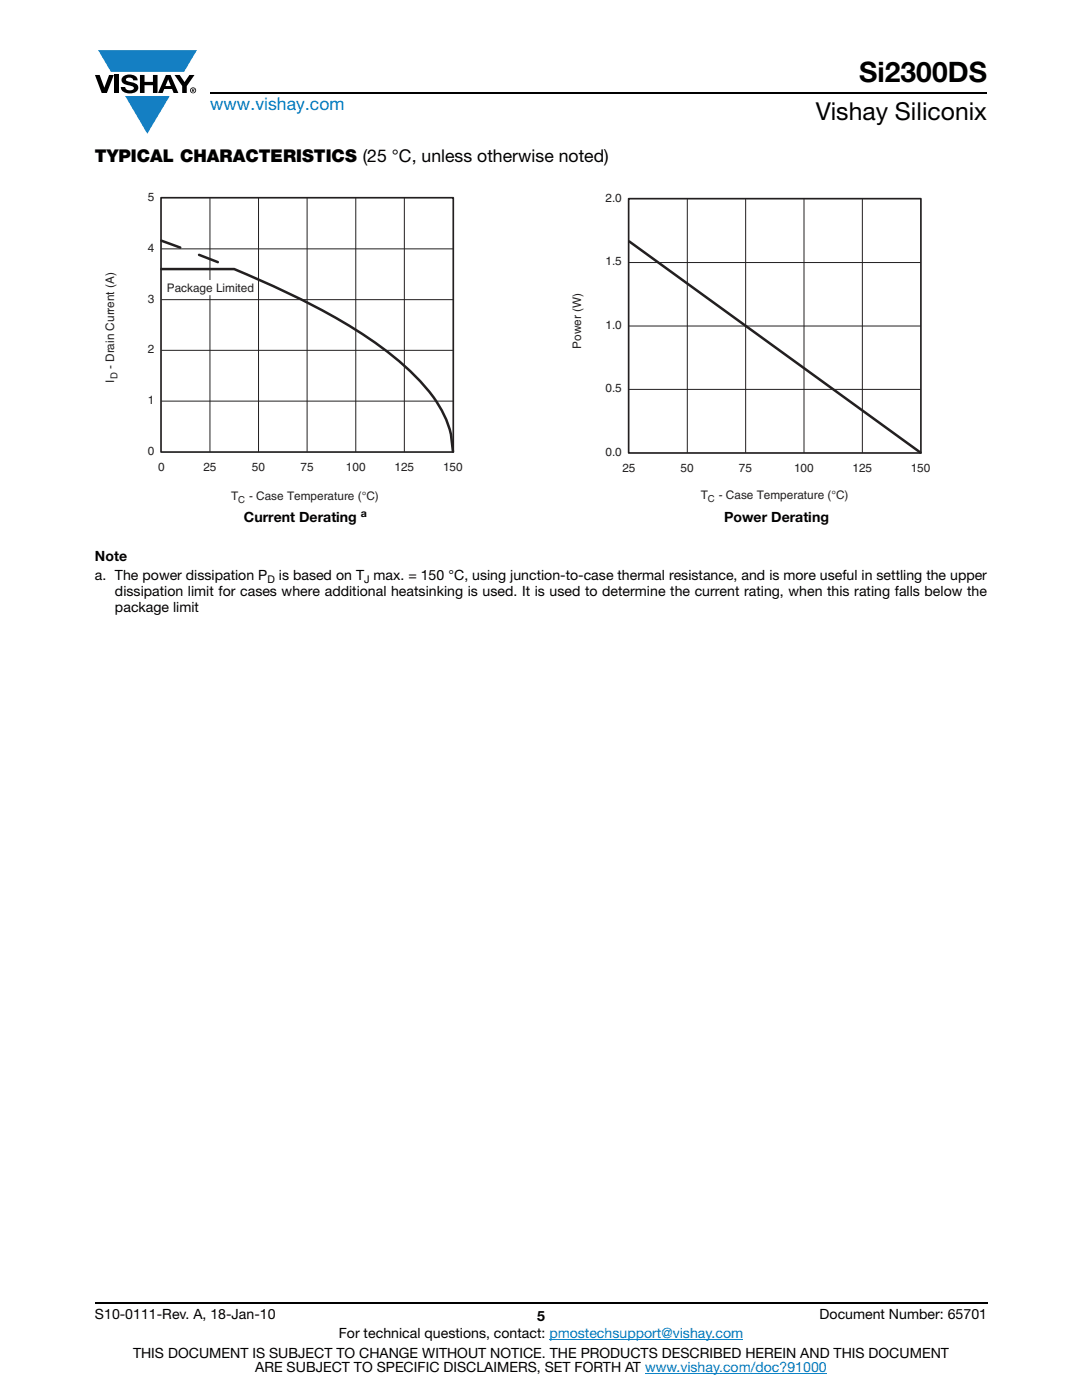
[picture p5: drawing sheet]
<svg xmlns="http://www.w3.org/2000/svg" width="216mm" height="279mm" viewBox="0 0 216 279" stroke-linecap="round" stroke-linejoin="round" font-family="sans-serif">
<defs><g id="words">
<text font-size="5.6" x="171.4" y="16.4">Si2300DS</text>
<text font-size="4.9" x="162.8" y="24">Vishay Siliconix</text>
<text font-size="3.5" fill="#007ec4" x="42" y="21.9">www.vishay.com</text>
<text font-size="3.5" x="18.9" y="32.3">TYPICAL CHARACTERISTICS (25 °C, unless otherwise noted)</text>
<g font-size="2.8">
<text x="48.7" y="104.1">Current Derating</text>
<text x="144.5" y="104.1">Power Derating</text>
<text x="18.9" y="111.9">Note</text>
<text x="18.9" y="115.8">a. The power dissipation P</text>
<text x="22.9" y="118.9">dissipation limit for cases where additional heatsinking is used. It is used to determine the current rating, when this rating falls below the</text>
<text x="55.6" y="115.8">is based on T max. = 150 °C, using junction-to-case thermal resistance, and is more useful in settling the upper</text>
<text x="22.9" y="122.1">package limit</text>
<text x="18.9" y="263.3">S10-0111-Rev. A, 18-Jan-10</text>
<text x="107.2" y="263.6">5</text>
<text x="163.6" y="263.3">Document Number: 65701</text>
<text x="67.6" y="267.1">For technical questions, contact: pmostechsupport@vishay.com</text>
<text x="26.5" y="271">THIS DOCUMENT IS SUBJECT TO CHANGE WITHOUT NOTICE. THE PRODUCTS DESCRIBED HEREIN AND THIS DOCUMENT</text>
<text x="50.9" y="273.8">ARE SUBJECT TO SPECIFIC DISCLAIMERS, SET FORTH AT www.vishay.com/doc?91000</text>
</g>
<g font-size="2.4" fill="#231f20">
<text x="29.5" y="40.1">5</text>
<text x="120.8" y="40.3">2.0</text>
<text x="29.5" y="50.3">4</text>
<text x="120.8" y="53">1.5</text>
<text x="33.3" y="58.3">Package Limited</text>
<text x="29.5" y="60.4">3</text>
<text x="120.8" y="65.6">1.0</text>
<text x="29.5" y="70.5">2</text>
<text x="116" y="69.6" transform="rotate(-90 116 69.6)">Power (W)</text>
<text x="22.8" y="76.4" transform="rotate(-90 22.8 76.4)">I</text>
<text x="22.8" y="73.7" transform="rotate(-90 22.8 73.7)">- Drain Current (A)</text>
<text x="29.5" y="80.6">1</text>
<text x="120.8" y="78.3">0.5</text>
<text x="29.5" y="90.8">0</text>
<text x="31.5" y="94">0</text>
<text x="40.6" y="94">25</text>
<text x="50.3" y="94">50</text>
<text x="60" y="94">75</text>
<text x="69" y="94">100</text>
<text x="78.7" y="94">125</text>
<text x="88.4" y="94">150</text>
<text x="120.8" y="90.9">0.0</text>
<text x="124.2" y="94.2">25</text>
<text x="135.8" y="94.2">50</text>
<text x="147.5" y="94.2">75</text>
<text x="158.5" y="94.2">100</text>
<text x="170.1" y="94.2">125</text>
<text x="181.7" y="94.2">150</text>
<text x="46.1" y="99.9">T</text>
<text x="49.7" y="99.9">- Case Temperature (°C)</text>
<text x="139.8" y="99.7">T</text>
<text x="143.4" y="99.7">- Case Temperature (°C)</text>
</g>
<g font-size="2.1">
<text x="72" y="103.3">a</text>
<text x="53.4" y="116.3">D</text>
<text x="72.6" y="116.3">J</text>
</g>
<g font-size="1.9" fill="#231f20">
<text x="23.5" y="75.7" transform="rotate(-90 23.5 75.7)">D</text>
<text x="47.5" y="100.4">C</text>
<text x="141.3" y="100.2">C</text>
</g>
</g></defs>
<g fill="#147fc3">
<path d="M19.6 10h19.7l-2.6 4.3h-1.1h-13.5z"/>
<path d="M25 19.2h8.9l-4.5 7.5z"/>
</g>
<g fill="#000">
<path d="M18.9 15h1l.9 2.5 1-2.5h.9l-1.4 3.6h-1zM22.9 15h.9v3.6h-.9zM24.6 15.3a2.1 2.1 0 0 1 2.8 .3l.1 .4h-.9a.79 .79 0 0 0-.7-.5 .79 .79 0 0 0-.8 .4l.3 .3 1 .2a1.08 1.08 0 0 1 1.2 1 1.08 1.08 0 0 1-1.1 1.2 1.73 1.73 0 0 1-2.4-1.2h.9a.96 .96 0 0 0 .8 .6 .96 .96 0 0 0 .9-.4 1.31 1.31 0 0 0-1.2-.6 1.03 1.03 0 0 1-1.1-.6 1.03 1.03 0 0 1 .2-1.1zM27.9 15h.9v1.3h1.7v-1.3h.9v3.6h-.9v-1.6h-1.7v1.6h-.9zM34.8 15h1.1l.9 1.4 1-1.4h1l-1.5 2.2v1.4h-.9v-1.4z"/>
<path d="M33.6 15.9l.5 1.3h-1.1zM33.1 15l-1.6 3.6h1l.3-.8h1.5l.3 .8h1l-1.6-3.6z"/>
<path d="M38.4 17.8h.2v.2h-.2zM38.3 17.7v.7h.1v-.3l.4 .3-.2-.3 .2-.2-.1-.2z"/>
<path d="M38.1 18a.46 .46 0 0 1 .9 0 .46 .46 0 0 1-.9 0zM37.9 18a.6 .6 0 0 0 1.2 0 .6 .6 0 0 0-1.2 0z"/>
</g>
<path d="M42 18.6h155M18.9 260h178.1" fill="none" stroke="#000" stroke-width=".36"/>
<path d="M109.6 267.3h38.7M128.7 274h36.3" fill="none" stroke="#007ec4" stroke-width=".2"/>
<path d="M20.8 38.4h71.5v62.1h-71.5z" fill="#fff"/>
<path d="M41.9 39.5v50.7M51.6 39.5v50.7M61.3 39.5v50.7M71 39.5v50.7M80.7 39.5v50.7M32.2 59.8h58.2M32.2 49.7h58.2M32.2 69.9h58.2M32.2 80.1h58.2" fill="none" stroke="#231f20" stroke-width=".2"/>
<path d="M32.2 48l14.5 5.7" fill="none" stroke="#231f20" stroke-width=".5" stroke-dasharray="4 4"/>
<path d="M32.2 53.7h14.5a150.3 150.3 0 0 1 28.6 15 42.3 42.3 0 0 1 12.7 12.9l1.2 2.5a16.9 16.9 0 0 1 1.2 6.1" fill="none" stroke="#231f20" stroke-width=".5"/>
<path d="M32.1 39.5h58.3v50.7h-58.3z" fill="none" stroke="#231f20" stroke-width=".34"/>
<path d="M33.2 56h17.6v2.7h-17.6z" fill="#fff"/>
<path d="M33.2 56h17.6v2.7h-17.6z" fill="none" stroke="#fff" stroke-width=".34"/>
<path d="M113.9 38.4h71.8v62.1h-71.8z" fill="#fff"/>
<path d="M137.1 39.7v50.7M148.8 39.7v50.7M160.4 39.7v50.7M172.1 39.7v50.7M125.5 52.4h58.2M125.5 77.7h58.2M125.5 65.1h58.2" fill="none" stroke="#231f20" stroke-width=".2"/>
<path d="M125.6 48.2l58.1 42.1" fill="none" stroke="#231f20" stroke-width=".5"/>
<path d="M125.4 39.6h58.4v50.8h-58.4z" fill="none" stroke="#231f20" stroke-width=".34"/>
<use href="#words"/>
</svg>
